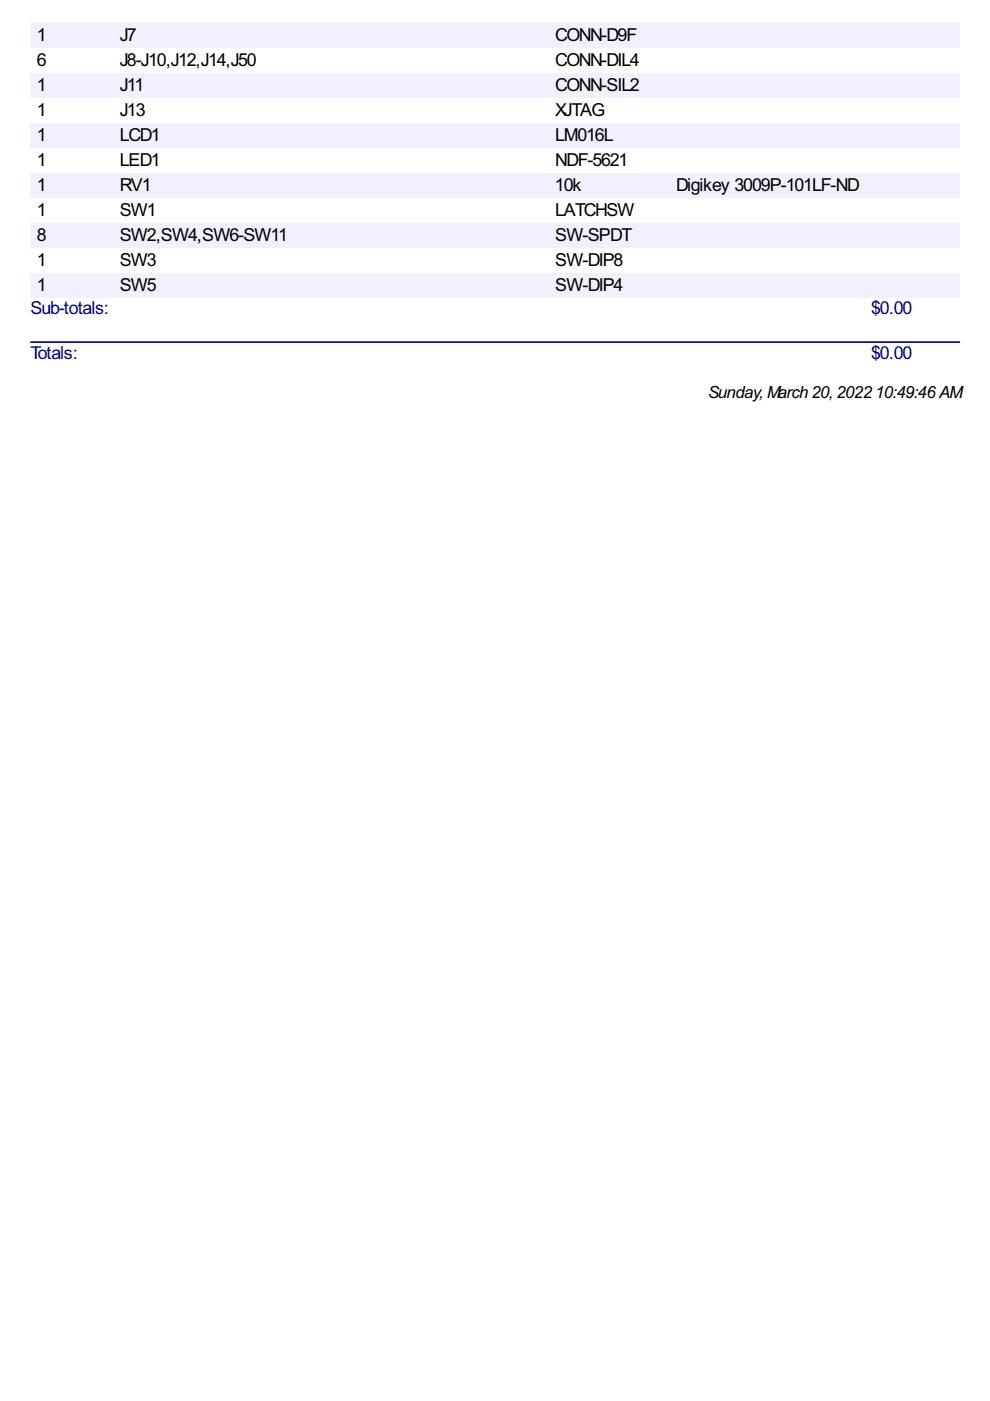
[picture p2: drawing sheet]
<svg xmlns="http://www.w3.org/2000/svg" width="210mm" height="297mm" viewBox="0 0 210 297" stroke-linecap="round" stroke-linejoin="round" font-family="sans-serif">
<defs><g id="words">
<g font-size="4.2">
<text x="7.8" y="8.7">1</text>
<text x="25.4" y="8.7">J7</text>
<text x="117.7" y="8.7">CONN-D9F</text>
<text x="7.8" y="14">6</text>
<text x="25.4" y="14">J8-J10,J12,J14,J50</text>
<text x="117.7" y="14">CONN-DIL4</text>
<text x="7.8" y="19.3">1</text>
<text x="25.4" y="19.3">J11</text>
<text x="117.7" y="19.3">CONN-SIL2</text>
<text x="7.8" y="24.6">1</text>
<text x="7.8" y="29.9">1</text>
<text x="25.4" y="24.6">J13</text>
<text x="25.4" y="29.9">LCD1</text>
<text x="117.7" y="24.6">XJTAG</text>
<text x="117.7" y="29.9">LM016L</text>
<text x="7.8" y="35.1">1</text>
<text x="25.4" y="35.1">LED1</text>
<text x="117.7" y="35.1">NDF-5621</text>
<text x="7.8" y="40.4">1</text>
<text x="25.4" y="40.4">RV1</text>
<text x="117.7" y="40.4">10k</text>
<text x="143.4" y="40.4">Digikey 3009P-101LF-ND</text>
<text x="7.8" y="45.7">1</text>
<text x="25.4" y="45.7">SW1</text>
<text x="117.7" y="45.7">LATCHSW</text>
<text x="7.8" y="51">8</text>
<text x="25.4" y="51">SW2,SW4,SW6-SW11</text>
<text x="117.7" y="51">SW-SPDT</text>
<text x="7.8" y="56.3">1</text>
<text x="25.4" y="56.3">SW3</text>
<text x="117.7" y="56.3">SW-DIP8</text>
<text x="7.8" y="61.6">1</text>
<text x="25.4" y="61.6">SW5</text>
<text x="117.7" y="61.6">SW-DIP4</text>
</g>
<g font-size="4.2" fill="#009">
<text x="6.5" y="66.5">Sub-totals:</text>
<text x="184.7" y="66.5">$0.00</text>
<text x="6.5" y="76.1">Totals:</text>
<text x="184.7" y="76.1">$0.00</text>
</g>
<text font-size="4" x="150.1" y="84.3">Sunday,March 20,202210:49:46 AM</text>
</g></defs>
<g fill="#f0f0fe">
<path d="M6.4 4.9h17.5v5.3h-17.5z"/>
<path d="M7.7 5h1.8v4.3h-1.8z"/>
<path d="M23.9 4.9h92.4v5.3h-92.4z"/>
<path d="M25.1 5h3.5v4.3h-3.5z"/>
<path d="M116.3 4.9h25.6v5.3h-25.6z"/>
<path d="M117.5 5h17.2v4.3h-17.2z"/>
<path d="M141.9 4.9h42.8v5.3h-42.8z"/>
<path d="M184.7 4.9h18.9v5.3h-18.9z"/>
<path d="M6.4 15.5h17.5v5.3h-17.5z"/>
<path d="M7.7 15.6h1.8v4.2h-1.8z"/>
<path d="M23.9 15.5h92.4v5.3h-92.4z"/>
<path d="M25.1 15.6h5.1v4.2h-5.1z"/>
<path d="M116.3 15.5h25.6v5.3h-25.6z"/>
<path d="M117.5 15.6h17.7v4.2h-17.7z"/>
<path d="M141.9 15.5h42.8v5.3h-42.8z"/>
<path d="M184.7 15.5h18.9v5.3h-18.9z"/>
<path d="M6.4 26.1h17.5v5.3h-17.5z"/>
<path d="M7.7 26.2h1.8v4.2h-1.8z"/>
<path d="M23.9 26.1h92.4v5.3h-92.4z"/>
<path d="M25.1 26.2h8.5v4.2h-8.5z"/>
<path d="M116.3 26.1h25.6v5.3h-25.6z"/>
<path d="M117.5 26.2h12.2v4.2h-12.2z"/>
<path d="M141.9 26.1h42.8v5.3h-42.8z"/>
<path d="M184.7 26.1h18.9v5.3h-18.9z"/>
<path d="M6.4 36.7h17.5v5.2h-17.5z"/>
<path d="M7.7 36.8h1.8v4.2h-1.8z"/>
<path d="M23.9 36.7h92.4v5.2h-92.4z"/>
<path d="M25.1 36.8h6.7v4.2h-6.7z"/>
<path d="M116.3 36.7h25.6v5.2h-25.6z"/>
<path d="M117.5 36.8h5.6v4.2h-5.6z"/>
<path d="M141.9 36.7h42.8v5.2h-42.8z"/>
<path d="M143.2 36.8h38.6v4.2h-38.6z"/>
<path d="M184.7 36.7h18.9v5.2h-18.9z"/>
<path d="M6.4 47.2h17.5v5.3h-17.5z"/>
<path d="M7.7 47.3h1.8v4.3h-1.8z"/>
<path d="M23.9 47.2h92.4v5.3h-92.4z"/>
<path d="M25.1 47.3h35.5v4.3h-35.5z"/>
<path d="M116.3 47.2h25.6v5.3h-25.6z"/>
<path d="M117.5 47.3h15.9v4.3h-15.9z"/>
<path d="M141.9 47.2h42.8v5.3h-42.8z"/>
<path d="M184.7 47.2h18.9v5.3h-18.9z"/>
<path d="M6.4 57.8h17.5v5.3h-17.5z"/>
<path d="M7.7 57.9h1.8v4.3h-1.8z"/>
<path d="M23.9 57.8h92.4v5.3h-92.4z"/>
<path d="M25.1 57.9h7.7v4.3h-7.7z"/>
<path d="M116.3 57.8h25.6v5.3h-25.6z"/>
<path d="M117.5 57.9h14.3v4.3h-14.3z"/>
<path d="M141.9 57.8h42.8v5.3h-42.8z"/>
<path d="M184.7 57.8h18.9v5.3h-18.9z"/>
</g>
<path d="M6.6 72.5h196.8" fill="none" stroke="#009" stroke-width=".35"/>
<use href="#words"/>
</svg>
